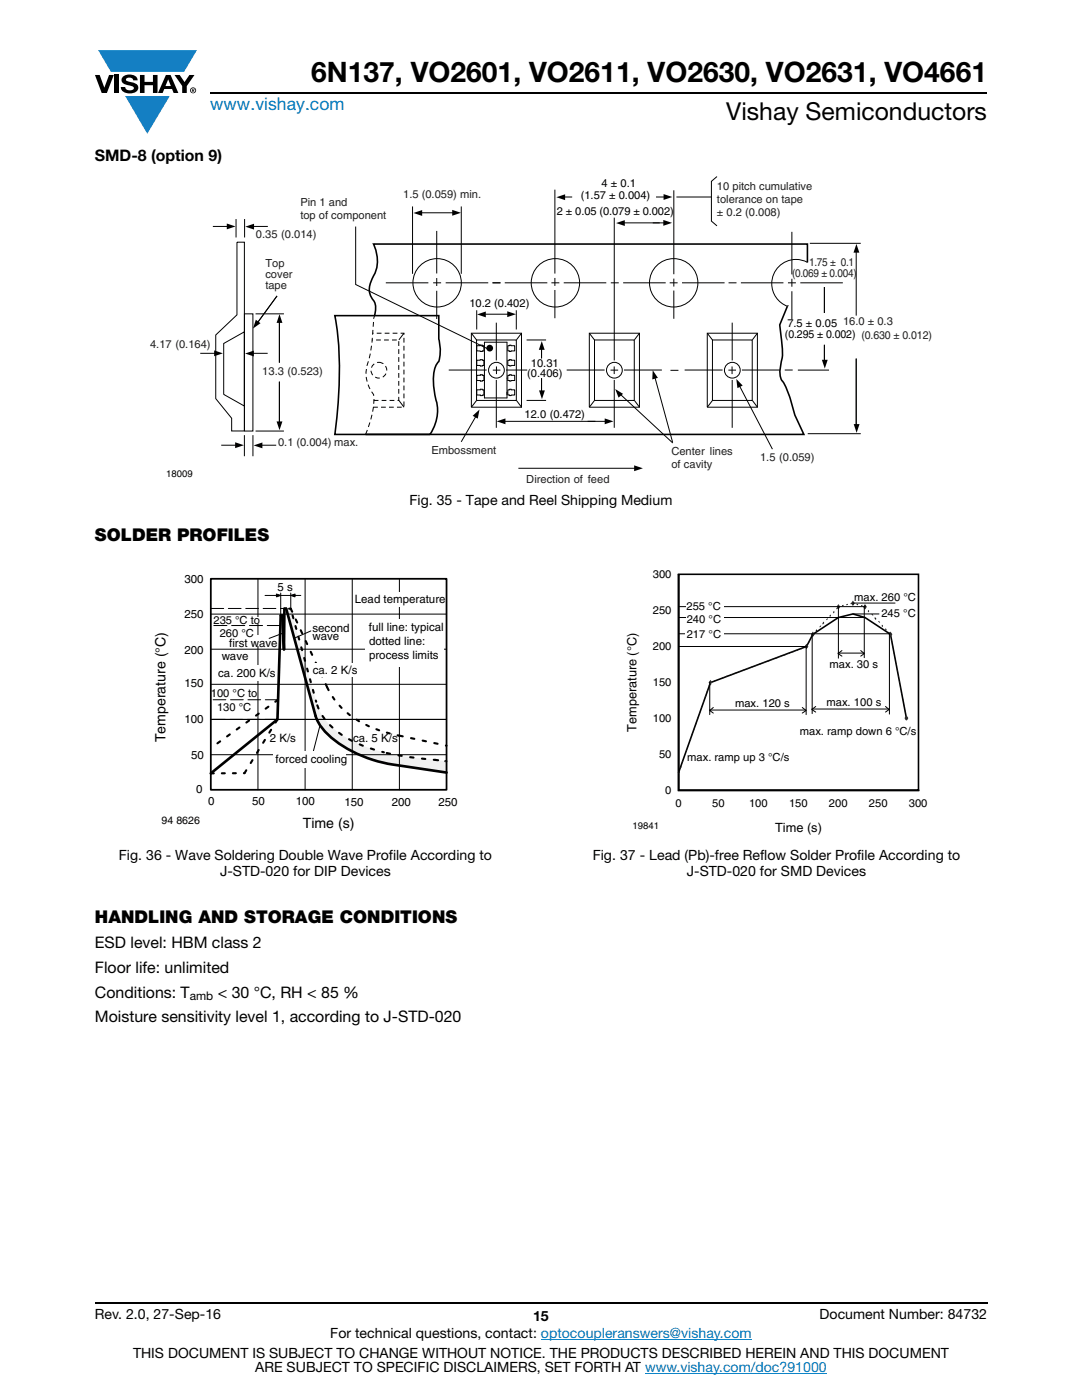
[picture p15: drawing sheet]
<svg xmlns="http://www.w3.org/2000/svg" width="216mm" height="279mm" viewBox="0 0 216 279" stroke-linecap="round" stroke-linejoin="round" font-family="sans-serif">
<defs><g id="words">
<text font-size="5.6" x="62.1" y="16.4">6N137, VO2601, VO2611, VO2630, VO2631, VO4661</text>
<text font-size="4.9" x="144.9" y="24">Vishay Semiconductors</text>
<text font-size="3.5" fill="#007ec4" x="42" y="21.9">www.vishay.com</text>
<g font-size="3.5">
<text x="18.9" y="108.1">SOLDER PROFILES</text>
<text x="18.9" y="184.2">HANDLING AND STORAGE CONDITIONS</text>
</g>
<g font-size="3.2">
<text x="18.9" y="32.1">SMD-8 (option 9)</text>
<text x="18.9" y="189.2">ESD level: HBM class 2</text>
<text x="18.9" y="194.2">Floor life: unlimited</text>
<text x="18.9" y="199.1">Conditions: T</text>
<text x="43.5" y="199.1">&lt; 30 °C, RH &lt; 85 %</text>
<text x="18.9" y="204">Moisture sensitivity level 1, according to J-STD-020</text>
</g>
<g font-size="2.8">
<text x="81.7" y="100.9">Fig. 35 - Tape and Reel Shipping Medium</text>
<text x="33" y="148.2" transform="rotate(-90 33 148.2)">Temperature (°C)</text>
<text x="60.4" y="165.2">Time (s)</text>
<text x="23.7" y="171.7">Fig. 36 - Wave Soldering Double Wave Profile According to</text>
<text x="118.3" y="171.7">Fig. 37 - Lead (Pb)-free Reflow Solder Profile According to</text>
<text x="43.9" y="174.9">J-STD-020 for DIP Devices</text>
<text x="137.1" y="174.9">J-STD-020 for SMD Devices</text>
<text x="18.9" y="263.3">Rev. 2.0, 27-Sep-16</text>
<text x="106.4" y="263.6">15</text>
<text x="163.6" y="263.3">Document Number: 84732</text>
<text x="65.9" y="267.1">For technical questions, contact: optocoupleranswers@vishay.com</text>
<text x="26.5" y="271">THIS DOCUMENT IS SUBJECT TO CHANGE WITHOUT NOTICE. THE PRODUCTS DESCRIBED HEREIN AND THIS DOCUMENT</text>
<text x="50.9" y="273.8">ARE SUBJECT TO SPECIFIC DISCLAIMERS, SET FORTH AT www.vishay.com/doc?91000</text>
</g>
<text font-size="2.6" fill="#000001" x="127" y="146.1" transform="rotate(-90 127 146.1)">Temperature (°C)</text>
<text font-size="2.5" fill="#000001" x="154.7" y="166">Time (s)</text>
<text font-size="2.4" x="37.8" y="199.7">amb</text>
<g font-size="2.3">
<text x="36.8" y="116.3">300</text>
<text x="55.4" y="118">5 s</text>
<text x="36.8" y="123.3">250</text>
<text x="70.8" y="120.3">Lead temperature</text>
<text x="36.8" y="130.4">200</text>
<text x="44.2" y="131.8">wave</text>
<text x="45.7" y="129.2">first wave</text>
<text x="62.3" y="127.7">wave</text>
<text x="62.3" y="126.1">second</text>
<text x="73.6" y="126">full line: typical</text>
<text x="73.6" y="128.8">dotted line:</text>
<text x="73.6" y="131.6">process limits</text>
<text x="36.8" y="137.2">150</text>
<text x="43.5" y="135">ca. 200 K/s</text>
<text x="62.4" y="134.4">ca. 2 K/s</text>
<text x="36.8" y="144.2">100</text>
<text x="53.8" y="148.1">2 K/s</text>
<text x="70.5" y="148.1">ca. 5 K/s</text>
<text x="38.1" y="151.4">50</text>
<text x="55" y="152.3">forced cooling</text>
<text x="39.1" y="158.2">0</text>
<text x="41.5" y="160.6">0</text>
<text x="50.3" y="160.6">50</text>
<text x="59" y="160.6">100</text>
<text x="68.7" y="160.8">150</text>
<text x="78.2" y="160.8">200</text>
<text x="87.5" y="160.8">250</text>
</g>
<g font-size="2.2" fill="#231f20">
<text x="59.9" y="41">Pin 1 and</text>
<text x="80.4" y="39.5">1.5 (0.059) min.</text>
<text x="143.1" y="37.9">10 pitch cumulative</text>
<text x="143.1" y="40.5">tolerance on tape</text>
<text x="51.1" y="47.6">0.35 (0.014)</text>
<text x="59.9" y="43.7">top of component</text>
<text x="143.1" y="43.2">± 0.2 (0.008)</text>
<text x="52.9" y="53.2">Top</text>
<text x="161.4" y="53.1">1.75 ± 0.1</text>
<text x="52.9" y="55.5">cover</text>
<text x="52.9" y="57.7">tape</text>
<text x="158" y="55.4">(0.069 ± 0.004)</text>
<text x="168.2" y="64.9">16.0 ± 0.3</text>
<text x="30" y="69.5">4.17 (0.164)</text>
<text x="52.3" y="74.8">13.3 (0.523)</text>
<text x="55.5" y="89.1">0.1 (0.004) max.</text>
<text x="86.1" y="90.6">Embossment</text>
<text x="134" y="90.8">Center lines</text>
<text x="134" y="93.5">of cavity</text>
<text x="151.7" y="92.1">1.5 (0.059)</text>
<text x="105" y="96.5">Direction of feed</text>
</g>
<g font-size="2.2">
<text x="115.9" y="39.7">(1.57 ± 0.004)</text>
<text x="120" y="37.3">4 ± 0.1</text>
<text x="111.1" y="43">2 ± 0.05 (0.079 ± 0.002)</text>
<text x="93.7" y="61.2">10.2 (0.402)</text>
<text x="157.1" y="65.2">7.5 ± 0.05</text>
<text x="156.6" y="67.5">(0.295 ± 0.002) (0.630 ± 0.012)</text>
<text x="105.2" y="75.3">(0.406)</text>
<text x="105.9" y="73.2">10.31</text>
<text x="104.7" y="83.4">12.0 (0.472)</text>
<text x="42.6" y="124.5">235 °C to</text>
<text x="43.8" y="127.1">260 °C</text>
<text x="42.1" y="139.2">100 °C to</text>
<text x="43.3" y="141.8">130 °C</text>
</g>
<g font-size="2.2" fill="#000001">
<text x="130.3" y="115.4">300</text>
<text x="170.5" y="119.9">max. 260 °C</text>
<text x="130.3" y="122.6">250</text>
<text x="137" y="121.8">255 °C</text>
<text x="137" y="124.3">240 °C</text>
<text x="175.9" y="123.2">245 °C</text>
<text x="130.3" y="129.8">200</text>
<text x="137" y="127.4">217 °C</text>
<text x="130.3" y="137">150</text>
<text x="165.5" y="133.3">max. 30 s</text>
<text x="146.7" y="141.1">max. 120 s</text>
<text x="164.9" y="140.9">max. 100 s</text>
<text x="130.3" y="144.2">100</text>
<text x="159.6" y="146.8">max. ramp down 6 °C/s</text>
<text x="131.5" y="151.4">50</text>
<text x="137.1" y="151.8">max. ramp up 3 °C/s</text>
<text x="132.8" y="158.6">0</text>
<text x="134.8" y="161">0</text>
<text x="142.1" y="161">50</text>
<text x="149.5" y="161">100</text>
<text x="157.4" y="161">150</text>
<text x="165.4" y="161">200</text>
<text x="173.4" y="161">250</text>
<text x="181.3" y="161">300</text>
</g>
<text font-size="2.1" x="32.2" y="164.5">94 8626</text>
<text font-size="1.9" x="33.2" y="95.2">18009</text>
<text font-size="1.9" fill="#000001" x="126.2" y="165.4">19841</text>
</g></defs>
<g fill="#147fc3">
<path d="M19.6 10h19.7l-2.6 4.3h-1.1h-13.5z"/>
<path d="M25 19.2h8.9l-4.5 7.5z"/>
</g>
<g fill="#000">
<path d="M18.9 15h1l.9 2.5 1-2.5h.9l-1.4 3.6h-1zM22.9 15h.9v3.6h-.9zM24.6 15.3a2.1 2.1 0 0 1 2.8 .3l.1 .4h-.9a.79 .79 0 0 0-.7-.5 .79 .79 0 0 0-.8 .4l.3 .3 1 .2a1.08 1.08 0 0 1 1.2 1 1.08 1.08 0 0 1-1.1 1.2 1.73 1.73 0 0 1-2.4-1.2h.9a.96 .96 0 0 0 .8 .6 .96 .96 0 0 0 .9-.4 1.31 1.31 0 0 0-1.2-.6 1.03 1.03 0 0 1-1.1-.6 1.03 1.03 0 0 1 .2-1.1zM27.9 15h.9v1.3h1.7v-1.3h.9v3.6h-.9v-1.6h-1.7v1.6h-.9zM34.8 15h1.1l.9 1.4 1-1.4h1l-1.5 2.2v1.4h-.9v-1.4z"/>
<path d="M33.6 15.9l.5 1.3h-1.1zM33.1 15l-1.6 3.6h1l.3-.8h1.5l.3 .8h1l-1.6-3.6z"/>
<path d="M38.4 17.8h.2v.2h-.2zM38.3 17.7v.7h.1v-.3l.4 .3-.2-.3 .2-.2-.1-.2z"/>
<path d="M38.1 18a.46 .46 0 0 1 .9 0 .46 .46 0 0 1-.9 0zM37.9 18a.6 .6 0 0 0 1.2 0 .6 .6 0 0 0-1.2 0z"/>
</g>
<path d="M42 18.6h155M18.9 260h178.1" fill="none" stroke="#000" stroke-width=".36"/>
<path d="M107.9 267.3h42.1M128.7 274h36.3" fill="none" stroke="#007ec4" stroke-width=".2"/>
<path d="M30 35.2h155.9v61.8h-155.9z" fill="#fff"/>
<g fill="none" stroke="#000" stroke-width=".2">
<path d="M110.7 37.8v16.8M111.9 39.3h2.3M130.9 39.3h2.3M134.5 38v16.7M135 39.3h6.9M143.1 35.2l-1.1 1v7.9l1.1 1M42.5 45.2h3.6M47.1 43.7v3.7M47.3 48.3h1.5v37.7h-2.6v-2.5l-3.2-3.9v-12.7l4.3-4.1zM48.8 43.7v3.7M49.9 45.2h3.5M55.3 59.1l-4 5.4"/>
<path d="M71 45.2v11.6l26.2 12.8M77 56.4h8.5M82.3 41.2v13.4M84 42.5h7M86.4 56.4h1.6M87.1 46.1v8.5M87.1 55.5v1.6M87.1 58v5.7M88.9 56.4h8.5M92 41.2v13.4M98.3 56.4h1.6M100.7 56.4h8.5"/>
<path d="M110 56.4h1.6M110.7 55.5v1.6M110.7 57.9v5.6M112.5 56.4h8.5M121.9 56.4h1.6M122.6 43.4v28.5M124.3 56.4h8.5M124.5 44.5h8.7M133.6 56.4h1.6M134.5 55.6v1.6M134.5 58v5.6M136.1 56.4h8.5"/>
<path d="M145.4 56.4h1.6M147.8 56.4h8.5M157.2 56.4h1.6M158 46.3v8.5M158 55.6v1.6M158 58.1v5.7M159.7 56.4h8.5M161.1 52.4a4.8 4.8 0 0 0-6.7 2.2 4.8 4.8 0 0 0 2.7 6.5M161.6 48.6h10.2M164.5 57.3v5.2M170.8 49.6v13.4M40 70.5h3.5"/>
<path d="M44.6 68.5l4.2-2.3v14.8l-4.2-2.3zM48.8 62.6h1.7v23.4h-1.7zM49.8 70.5h3.6M51 62.6h5.7M55.7 63.6v8.8M55.7 76.2v8.7M79.6 79.9l1 1.4M80.6 66.5l-1 1.3M89.5 73.8h7.6M94.1 66.5h10v14.8h-10zM94.1 66.5l1 1.4M95.1 67.9h7.9v12h-7.9z"/>
<path d="M95.1 79.9l-1 1.3M95.1 61.9v3.9M95.1 69h.7v-.1l.8 .1v1h-.4v.2l-1.1-.2zM95.1 71.9h.7v-.1l.8 .1v1l-.8 .1v-.1h-.7zM95.1 77.8l1.1-.1v.1h.4v1l-.8 .2v-.2h-.7zM95.1 74.9l1.1-.1v.1h.4v1h-.4v.2l-1.1-.2zM96.7 68.3h4.5v11.1h-4.5zM96.8 62.7h5.2M98.3 73.9h1.6M99 64.4v7.5M99 75.8v9.6M99.1 73.1v1.6"/>
<path d="M101 73.8h4.2M101.3 74.9h.4v-.1l1 .1v1h-.7v.2l-.7-.2zM101.3 69h.4v-.1l1 .1v1h-.7v.2l-.7-.2zM101.3 71.9l.7-.1v.1h.7v1l-1 .1v-.1h-.4zM101.3 77.8l.7-.1v.1h.7v1l-1 .2v-.2h-.4zM103 61.9v3.9M103 79.9l1.1 1.4M104.1 66.5l-1 1.3M105.1 67.8h3.9M105.1 79.9h3.9M108.1 68.9v2.6M108.1 75.5v3.2"/>
<path d="M113.1 73.8h7.5M117.6 66.5h10v14.8h-10zM117.6 66.5l1 1.4M118.6 67.9h8v12h-8zM118.6 79.9l-1 1.3M121.8 73.9h1.5M122.6 73.1v1.6M122.6 75.8v9.6M123.4 78.3l10.9 10.1M124.5 73.8h7.6M126.6 79.9l1 1.4M127.6 66.5l-1 1.3"/>
<path d="M130.5 74.8l3.7 13.5M133.8 73.9h1.6M136.6 73.8h7.6M141.1 66.5h10v14.8h-10zM141.1 66.5l1.1 1.4M142.2 67.9h7.9v12h-7.9zM142.2 79.9l-1.1 1.3M145.3 73.9h1.6M146.1 73.1v1.6M146.1 64.4v7.5M146.1 75.8v9.6M147.3 76.5l6.8 13.1"/>
<path d="M148 73.8h7.6M150.1 79.9l1 1.4M151.1 66.5l-1 1.3M156.6 73.8h1.6M159.2 73.9h6.2M164.5 68.8v3.8M170.8 71.6v13.8M44.1 88.9h3.6M48.8 86.8v4.3M50.5 86.8v4.3M51 86h5.7M51.5 88.9h3.6"/>
<path d="M95.3 82.6l-3.3 5.6M100 84.1h21.5M103.4 93.5h24M161.2 86.6h10.6"/>
<circle cx="87.2" cy="56.4" r="4.8"/>
<circle cx="110.8" cy="56.4" r="4.8"/>
<circle cx="134.4" cy="56.4" r="4.8"/>
<circle cx="99.1" cy="73.9" r="1.57"/>
<circle cx="122.6" cy="73.9" r="1.57"/>
<circle cx="146.1" cy="73.9" r="1.57"/>
</g>
<g fill="#000">
<path d="M111 39.4l1.8-.6v1.1zM132.4 38.7l1.8 .6-1.8 .6zM45.3 44.6l1.7 .6-1.7 .6zM48.9 45.2l1.8-.5v1.1zM82.5 42.5l1.7-.6v1.2zM90.2 41.9l1.8 .6-1.8 .5zM122.9 44.5l1.8-.6v1.2zM132.4 43.9l1.7 .6-1.7 .6zM170.9 48.7l.6 1.7h-1.2zM42.7 69.9l1.8 .6-1.8 .6zM48.9 70.6l1.8-.6v1.1zM55.3 59.1l-4 5.4z"/>
<path d="M51 63.8l1 .7-1.5 1.1zM55.8 62.7l.6 1.7h-1.2zM95.2 62.7l1.7-.5v1.1zM101.2 62.1l1.8 .6-1.8 .6zM108.1 68.1l.6 1.7h-1.2zM107.6 77.9h1.1l-.6 1.8zM122.8 77.6l1.5 1-.9 .8zM130.2 73.9l1.1 1.5-1.1 .3zM146.9 75.6l1.3 1.4-1.1 .5zM164 71.8h1.2l-.6 1.8zM46.9 88.3l1.8 .6-1.8 .5zM50.6 88.9l1.8-.6v1.2z"/>
<path d="M55.2 84.1h1.2l-.6 1.8zM94.3 83l1.4-1.3-.4 1.8zM99.1 84.1l1.8-.6v1.2zM120.7 83.5l1.7 .6-1.7 .6zM126.5 92.9l1.8 .6-1.8 .5zM170.3 84.6h1.2l-.6 1.8z"/>
<circle cx="97.7" cy="69.5" r=".67"/>
</g>
<g fill="none" stroke="#000" stroke-width=".2" stroke-dasharray="1 .6" stroke-linecap="butt">
<path d="M74.6 79.9h5v-12h-5.4M72.9 86.7a15.1 15.1 0 0 0 1.6-8 6.9 6.9 0 0 1-.8-7.4 51 51 0 0 0 .9-7.8l.1-.5M74.4 81.3h6.2v-14.8h-6.2"/>
<circle cx="75.6" cy="73.9" r="1.57"/>
</g>
<path d="M161.1 52.4v-3.7h-86.6a7.2 7.2 0 0 1-.2 7 3.9 3.9 0 0 0 .5 4.7l.2 1.1-.3 1.5M66.8 63h20.8v4.7l.2 1a6.8 6.8 0 0 1-.4 3.6 5.8 5.8 0 0 0-.9 4.3l.5 3.3a7.9 7.9 0 0 1-1.2 6.8h-19l.1-.7a85 85 0 0 0 .3-20.9zM157.1 61.1l-1.5 3.7 .3 2.6a14.3 14.3 0 0 1-.3 6.4 3.7 3.7 0 0 0 1 3l1.1 2.7 .9 3.3 1.8 3.9h-87.5" fill="none" stroke="#000" stroke-width=".32"/>
<path d="M30.6 114.3h60.7v51.5h-60.7z" fill="#fff"/>
<path d="M57.1 121.5h.9l5.1 18.5a12 12 0 0 0 6.1 7.3 40.4 40.4 0 0 0 15.7 4.2l4.2 .4v2.3l-10.7-1.6a25.3 25.3 0 0 1-13.4-6.4 8.2 8.2 0 0 1-2-3.3z" fill-rule="evenodd" fill="#f0f0f0"/>
<path d="M89.1 151.9l-2.2-.2" fill="none" stroke="#000" stroke-width=".42" stroke-dasharray=".6 1.4" stroke-dashoffset=".3"/>
<path d="M76.6 150.1a21.6 21.6 0 0 1-11.4-6 10.4 10.4 0 0 1-2.1-4.1M86.9 151.7l-6.1-.7-4.1-.9" fill="none" stroke="#000" stroke-width=".42" stroke-dasharray=".7 1.7" stroke-dashoffset=".3"/>
<path d="M63.1 140l-5.1-18.5" fill="none" stroke="#000" stroke-width=".42" stroke-dasharray=".6 1.6" stroke-dashoffset=".3"/>
<path d="M58 121.5h-.9" fill="none" stroke="#000" stroke-width=".42" stroke-dasharray=".7 1.9" stroke-dashoffset=".3"/>
<path d="M57.1 121.5l5.9 21.4a12.6 12.6 0 0 0 6 6.4 26.6 26.6 0 0 0 9.4 3.3l10.7 1.6" fill="none" stroke="#dedede" stroke-width=".2"/>
<path d="M51.5 115.5v42.1M60.9 115.5v42.1M70.3 115.5v42.1M79.7 115.5v42.1M42.1 136.6h47M42.1 129.6h47M42.1 122.6h47M42.1 150.6h47M42.1 143.6h47" fill="none" stroke="#000" stroke-width=".2"/>
<path d="M42.1 121.4h14.7M55.5 139.7h-13.4" fill="none" stroke="#000" stroke-width=".2" stroke-dasharray="2.5 .9"/>
<path d="M56 124.8h-13.9" fill="none" stroke="#000" stroke-width=".2" stroke-dasharray="2.6 .9"/>
<path d="M89.1 151.9v2.3" fill="none" stroke="#dedede" stroke-width=".34"/>
<path d="M65.3 137.2a16.6 16.6 0 0 0 9.8 8.3l4.6 1.3M42.1 154.3h6.7" fill="none" stroke="#000" stroke-width=".42" stroke-dasharray=".6 1.6"/>
<path d="M55.5 139.7l-13.4 9.6M58 121.5l7.3 15.7M48.8 154.3l6.6-10.7M79.7 146.8l9.4 2" fill="none" stroke="#000" stroke-width=".42" stroke-dasharray=".7 1.7"/>
<path d="M73 123.7h15.6v9.5h-15.6z" fill="#fff"/>
<path d="M55.4 143.6h-13.3" fill="none" stroke="#000" stroke-width=".2" stroke-dasharray="2.5 .9"/>
<path d="M43.8 123.1h8.9v1.4h-8.9z" fill="#fff"/>
<path d="M52.9 118.8h3.1M55.2 118.6l.8 .2-.8 .3zM56 118.4v4.4M58 118.8h2M58 118.4v3.1M58 118.8l.9-.2v.5z" fill="none" stroke="#000" stroke-width=".2"/>
<g fill="#000">
<path d="M55.2 118.6l.8 .2-.8 .3z" fill-rule="evenodd"/>
<path d="M58 118.8l.9-.2v.5z" fill-rule="evenodd"/>
</g>
<path d="M48 126.8h5.9v2.1h-5.9z" fill="#fff"/>
<path d="M89.1 154.2l-10.7-1.6a25.3 25.3 0 0 1-13.3-6.4 8.3 8.3 0 0 1-2.1-3.3l-5.9-21.4h-.3l-.1 8.1-.3-6.8h-.4l-.6 20.8-13.3 10.7" fill="none" stroke="#000" stroke-width=".53"/>
<path d="M56 118.8h2M56.7 126.3l-3 1.1M62 125.9l-3.3 1.5M63.8 144.9l-1.4 5.4" fill="none" stroke="#000" stroke-width=".2"/>
<path d="M70.7 118.2h10.6v2.8h-10.6z" fill="#fff"/>
<path d="M42.1 115.5h47v42.1h-47z" fill="none" stroke="#000" stroke-width=".35"/>
<g fill="#fff">
<path d="M43.1 132.8h11.7v3h-11.7z"/>
<path d="M54.4 150h14.6v3.3h-14.6z"/>
<path d="M62.9 132.5h9.5v2.6h-9.5z"/>
<path d="M124.8 113.5h60.3v53.1h-60.3z"/>
</g>
<path d="M135.4 114.6h47.9v43.1h-47.9v-43.1v43.1h47.9M180.9 143.3l-3.2-16.7-5.1-3.4-2.4-.7-2.9 .7-5.1 3.4-1.3 2.4-19.1 7.2-6.4 18" fill="none" stroke="#000001" stroke-width=".32"/>
<g fill="#062e16">
<path d="M135.5 154h.1l-.1 .4h-.2z" fill-rule="evenodd"/>
<path d="M135.8 153h.2l-.1 .3h-.2z" fill-rule="evenodd"/>
<path d="M136.2 151.9h.1l-.1 .3h-.1z" fill-rule="evenodd"/>
<path d="M137 149.6h.1l-.1 .4h-.2z" fill-rule="evenodd"/>
<path d="M137.7 147.5h.2l-.1 .3h-.2z" fill-rule="evenodd"/>
<path d="M138.1 146.4h.1l-.1 .4h-.2z" fill-rule="evenodd"/>
<path d="M138.5 145.3h.2l-.2 .4h-.1z" fill-rule="evenodd"/>
<path d="M138.9 144.2h.2l-.2 .3h-.2z" fill-rule="evenodd"/>
<path d="M139.2 143.1h.2l-.1 .3h-.2z" fill-rule="evenodd"/>
<path d="M139.6 142h.2l-.2 .4h-.1z" fill-rule="evenodd"/>
<path d="M140 140.9h.1l-.1 .4h-.1z" fill-rule="evenodd"/>
<path d="M140.3 139.9h.2l-.1 .3h-.1z" fill-rule="evenodd"/>
<path d="M140.8 138.8h.2l-.2 .3h-.2z" fill-rule="evenodd"/>
<path d="M141.1 137.6h.2l-.2 .5h-.1z" fill-rule="evenodd"/>
<path d="M141.5 136.5h.1v.4h-.2z" fill-rule="evenodd"/>
<path d="M141.6 136.1l.3-.1 .1 .2-.3 .1z" fill-rule="evenodd"/>
<path d="M142.5 135.8l.2-.1 .1 .2-.3 .1z" fill-rule="evenodd"/>
<path d="M144.1 135.2l.3-.1v.2l-.2 .1z" fill-rule="evenodd"/>
<path d="M144.9 134.9l.3-.1v.2l-.3 .1z" fill-rule="evenodd"/>
<path d="M145.7 134.6l.3-.1 .1 .2-.3 .1z" fill-rule="evenodd"/>
<path d="M146.6 134.3l.3-.1v.2l-.3 .1z" fill-rule="evenodd"/>
<path d="M147.3 134l.3-.1 .1 .2-.3 .1z" fill-rule="evenodd"/>
<path d="M148.2 133.7l.3-.1 .1 .2-.3 .1z" fill-rule="evenodd"/>
<path d="M149 133.4l.3-.1v.2l-.2 .1z" fill-rule="evenodd"/>
<path d="M149.8 133.1l.3-.1 .1 .2-.3 .1z" fill-rule="evenodd"/>
<path d="M150.7 132.8l.3-.1v.2l-.3 .1z" fill-rule="evenodd"/>
<path d="M151.5 132.5l.2-.1 .1 .2-.3 .1z" fill-rule="evenodd"/>
<path d="M152.3 132.2l.3-.1 .1 .2-.3 .1z" fill-rule="evenodd"/>
<path d="M153.1 131.9l.3-.1 .1 .2-.3 .1z" fill-rule="evenodd"/>
<path d="M153.9 131.6l.3-.1 .1 .2-.3 .1z" fill-rule="evenodd"/>
<path d="M154.8 131.3l.3-.1v.2l-.3 .1z" fill-rule="evenodd"/>
<path d="M155.6 131l.2-.2 .1 .3-.3 .1z" fill-rule="evenodd"/>
<path d="M156.4 130.6l.3-.1 .1 .2-.3 .1z" fill-rule="evenodd"/>
<path d="M157.2 130.3l.3-.1 .1 .2-.3 .1z" fill-rule="evenodd"/>
<path d="M158 130l.3-.1 .1 .2-.3 .1z" fill-rule="evenodd"/>
<path d="M158.9 129.7l.3-.1v.2l-.3 .1z" fill-rule="evenodd"/>
<path d="M159.7 129.4l.2-.1 .1 .2-.2 .1z" fill-rule="evenodd"/>
<path d="M160.5 129.1l.3-.1 .1 .2-.3 .1z" fill-rule="evenodd"/>
<path d="M161 128.9h.2l-.1 .3h-.2z" fill-rule="evenodd"/>
<path d="M161.5 127.8h.1l-.1 .4h-.2z" fill-rule="evenodd"/>
<path d="M161.9 126.8h.2l-.2 .4h-.1z" fill-rule="evenodd"/>
<path d="M162.1 126.5l.2-.2v.3l-.2 .2z" fill-rule="evenodd"/>
<path d="M162.8 125.8l.2-.2v.3l-.2 .2z" fill-rule="evenodd"/>
<path d="M163.7 124.9h.2l-.2 .3h-.2z" fill-rule="evenodd"/>
<path d="M164.4 124l.1 .4-.3 .3-.1-.3z" fill-rule="evenodd"/>
<path d="M165 123.4h.2l-.2 .3h-.2z" fill-rule="evenodd"/>
<path d="M165.5 122.8l.2-.2 .1 .3-.2 .2z" fill-rule="evenodd"/>
<path d="M166.2 122.1l.2-.2 .1 .3-.2 .2z" fill-rule="evenodd"/>
<path d="M166.9 121.4l.2-.2 .1 .2-.3 .2z" fill-rule="evenodd"/>
<path d="M167.1 121l.3-.1 .1 .2-.3 .1z" fill-rule="evenodd"/>
<path d="M168 120.8l.3-.1v.2l-.2 .1z" fill-rule="evenodd"/>
<path d="M168.8 120.6l.3-.1 .1 .2-.3 .1z" fill-rule="evenodd"/>
<path d="M169.7 120.4l.3-.1v.2l-.2 .1z" fill-rule="evenodd"/>
<path d="M170.1 120.3l.3 .1-.1 .2-.3-.1z" fill-rule="evenodd"/>
<path d="M171 120.5l.2 .1v.2l-.3-.1z" fill-rule="evenodd"/>
<path d="M171.8 120.8l.3-.1v.2l-.3 .1z" fill-rule="evenodd"/>
<path d="M172.5 121l.2 .2v.3l-.2-.2z" fill-rule="evenodd"/>
<path d="M173.2 121.7l.2 .2v.3l-.2-.2z" fill-rule="evenodd"/>
<path d="M173.9 122.5h.2l.2 .3h-.2z" fill-rule="evenodd"/>
<path d="M174.6 123.1l.3 .3-.1 .3-.3-.3z" fill-rule="evenodd"/>
<path d="M175.2 123.9h.2l.2 .4h-.2z" fill-rule="evenodd"/>
<path d="M176 124.7l.2 .2-.1 .3-.2-.2z" fill-rule="evenodd"/>
<path d="M176.7 125.4l.2 .2-.1 .3-.2-.2z" fill-rule="evenodd"/>
<path d="M177.3 126.1l.3 .2-.1 .2-.2-.2z" fill-rule="evenodd"/>
<path d="M177.6 126.5h.2v.4h-.1z" fill-rule="evenodd"/>
<path d="M177.8 127.7h.2v.4h-.1z" fill-rule="evenodd"/>
<path d="M178 128.8h.2v.4h-.1z" fill-rule="evenodd"/>
<path d="M178.2 130h.2l.1 .4h-.2z" fill-rule="evenodd"/>
<path d="M178.5 131.3h.2v.3h-.1z" fill-rule="evenodd"/>
<path d="M178.7 132.4h.2l.1 .4h-.2z" fill-rule="evenodd"/>
<path d="M179 133.6h.1l.1 .4h-.2z" fill-rule="evenodd"/>
<path d="M179.2 134.8h.1l.1 .3h-.2z" fill-rule="evenodd"/>
<path d="M179.4 135.9h.1l.1 .4h-.1z" fill-rule="evenodd"/>
<path d="M179.6 137.1h.1l.1 .4h-.1z" fill-rule="evenodd"/>
<path d="M179.8 138.4h.1l.1 .3h-.1z" fill-rule="evenodd"/>
<path d="M180.1 139.5h.1l.1 .4h-.1z" fill-rule="evenodd"/>
<path d="M180.3 140.7h.1l.1 .4h-.1z" fill-rule="evenodd"/>
<path d="M180.5 141.8h.2v.4h-.1z" fill-rule="evenodd"/>
<path d="M180.7 143h.2v.4h-.1z" fill-rule="evenodd"/>
</g>
<path d="M141.8 135.9l.2 .3-.2 .3-.2-.3z" fill="#292d2f"/>
<path d="M142 136.2l-.2-.3-.2 .3 .2 .3" fill="none" stroke="#292d2f" stroke-width=".27"/>
<path d="M160.9 128.7l.2 .3-.2 .3-.2-.3z" fill-rule="evenodd" fill="#292d2f"/>
<path d="M160.9 128.7l.2 .3-.2 .3-.2-.3z" fill="none" stroke="#292d2f" stroke-width=".27"/>
<path d="M162.2 126.3l.2 .3-.2 .3-.2-.3z" fill-rule="evenodd" fill="#292d2f"/>
<path d="M162.2 126.3l.2 .3-.2 .3-.2-.3z" fill="none" stroke="#292d2f" stroke-width=".27"/>
<path d="M167.3 120.8l.2 .3-.2 .3-.2-.3z" fill-rule="evenodd" fill="#292d2f"/>
<path d="M167.3 120.8l.2 .3-.2 .3-.2-.3z" fill="none" stroke="#292d2f" stroke-width=".27"/>
<path d="M170.2 120.1l.2 .3-.2 .3-.2-.3z" fill-rule="evenodd" fill="#292d2f"/>
<path d="M170.2 120.1l.2 .3-.2 .3-.2-.3z" fill="none" stroke="#292d2f" stroke-width=".27"/>
<path d="M172.6 120.8l.2 .3-.2 .3-.2-.3z" fill-rule="evenodd" fill="#292d2f"/>
<path d="M172.6 120.8l.2 .3-.2 .3-.2-.3z" fill="none" stroke="#292d2f" stroke-width=".27"/>
<path d="M177.7 126.3l.2 .3-.2 .3-.2-.3z" fill-rule="evenodd" fill="#292d2f"/>
<path d="M177.7 126.3l.2 .3-.2 .3-.2-.3z" fill="none" stroke="#292d2f" stroke-width=".27"/>
<path d="M180.9 143l.2 .3-.2 .3-.2-.3z" fill-rule="evenodd" fill="#292d2f"/>
<path d="M180.9 143l.2 .3-.2 .3-.2-.3z" fill="none" stroke="#292d2f" stroke-width=".32"/>
<path d="M135.5 123.2h37.2M135.5 129h25.4M170.2 122.5h5.2" fill="none" stroke="#000001" stroke-width=".2"/>
<path d="M136.8 122.5h7.6v1.6h-7.6z" fill="#fff"/>
<path d="M135.5 126.5h42.1M141.6 136.1v6.5M160.9 128.9v13.7M162.1 126.6v15.8M177.5 126.5v16M141.6 141.7h19.2M142.3 141.2l-.7 .6 .7 .5M160.1 141.2l.8 .6-.8 .5M162 141.5h15.4M162.8 141l-.8 .6 .8 .5M176.7 141l.7 .6-.7 .5" fill="none" stroke="#000001" stroke-width=".2"/>
<path d="M136.8 125.6h7.7v1.6h-7.7z" fill="#fff"/>
<path d="M135.5 121.1h37.2M167.2 130.3h5.3M167.3 121.1v10.3M168 129.8l-.8 .6 .8 .5M170.2 120.4h8.4M171.7 129.8l.8 .6-.8 .5M172.5 121.2v10.1" fill="none" stroke="#000001" stroke-width=".2"/>
<path d="M136.8 120.2h7.6v1.7h-7.6z" fill="#fff"/>
<use href="#words"/>
</svg>
